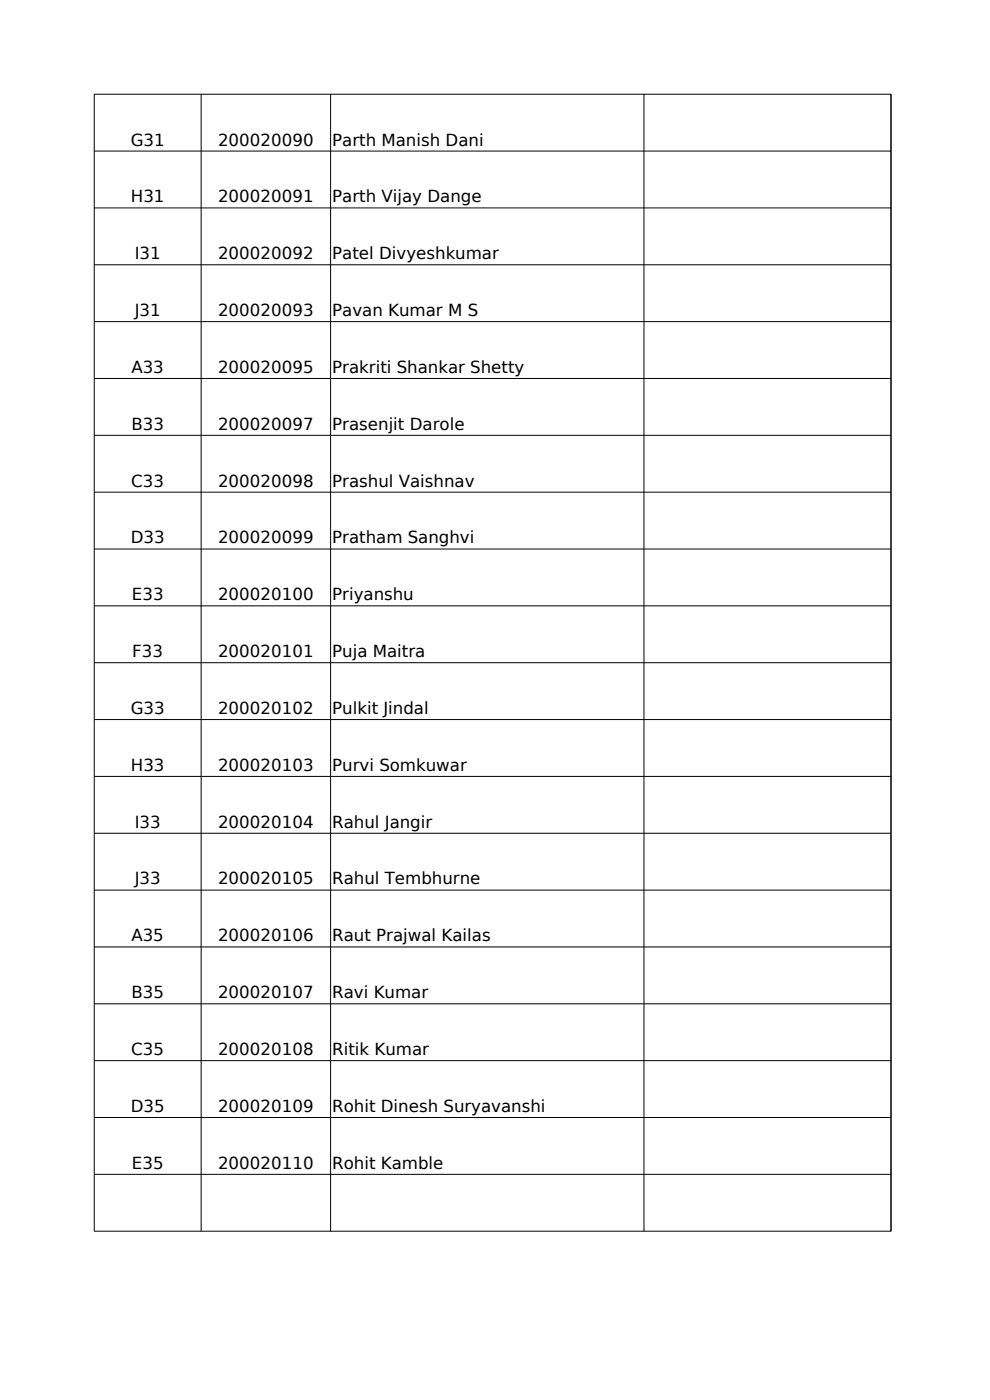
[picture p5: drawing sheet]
<svg xmlns="http://www.w3.org/2000/svg" width="210mm" height="297mm" viewBox="0 0 210 297" stroke-linecap="round" stroke-linejoin="round" font-family="sans-serif">
<defs><g id="words">
<g font-size="3.5">
<text x="27.7" y="30.9">G31</text>
<text x="46.2" y="30.9">200020090</text>
<text x="70.5" y="30.9">Parth Manish Dani</text>
<text x="27.8" y="42.9">H31</text>
<text x="46.2" y="42.9">200020091</text>
<text x="70.5" y="42.9">Parth Vijay Dange</text>
<text x="28.6" y="55">I31</text>
<text x="46.2" y="55">200020092</text>
<text x="70.5" y="55">Patel Divyeshkumar</text>
<text x="28.6" y="67">J31</text>
<text x="46.2" y="67">200020093</text>
<text x="70.5" y="67">Pavan Kumar M S</text>
<text x="27.9" y="79.1">A33</text>
<text x="46.2" y="79.1">200020095</text>
<text x="70.5" y="79.1">Prakriti Shankar Shetty</text>
<text x="27.9" y="91.2">B33</text>
<text x="46.2" y="91.2">200020097</text>
<text x="70.5" y="91.2">Prasenjit Darole</text>
<text x="27.8" y="103.2">C33</text>
<text x="46.2" y="103.2">200020098</text>
<text x="70.5" y="103.2">Prashul Vaishnav</text>
<text x="27.7" y="115.3">D33</text>
<text x="46.2" y="115.3">200020099</text>
<text x="70.5" y="115.3">Pratham Sanghvi</text>
<text x="28" y="127.4">E33</text>
<text x="46.2" y="127.4">200020100</text>
<text x="70.5" y="127.4">Priyanshu</text>
<text x="28.1" y="139.4">F33</text>
<text x="46.2" y="139.4">200020101</text>
<text x="70.5" y="139.4">Puja Maitra</text>
<text x="27.7" y="151.5">G33</text>
<text x="46.2" y="151.5">200020102</text>
<text x="70.5" y="151.5">Pulkit Jindal</text>
<text x="27.8" y="163.5">H33</text>
<text x="46.2" y="163.5">200020103</text>
<text x="70.5" y="163.5">Purvi Somkuwar</text>
<text x="28.6" y="175.6">I33</text>
<text x="46.2" y="175.6">200020104</text>
<text x="70.5" y="175.6">Rahul Jangir</text>
<text x="28.6" y="187.6">J33</text>
<text x="46.2" y="187.6">200020105</text>
<text x="70.5" y="187.6">Rahul Tembhurne</text>
<text x="27.9" y="199.7">A35</text>
<text x="46.2" y="199.7">200020106</text>
<text x="70.5" y="199.7">Raut Prajwal Kailas</text>
<text x="27.9" y="211.8">B35</text>
<text x="46.2" y="211.8">200020107</text>
<text x="70.5" y="211.8">Ravi Kumar</text>
<text x="27.8" y="223.8">C35</text>
<text x="46.2" y="223.8">200020108</text>
<text x="70.5" y="223.8">Ritik Kumar</text>
<text x="27.7" y="235.9">D35</text>
<text x="46.2" y="235.9">200020109</text>
<text x="70.5" y="235.9">Rohit Dinesh Suryavanshi</text>
<text x="28" y="247.9">E35</text>
<text x="46.2" y="247.9">200020110</text>
<text x="70.5" y="247.9">Rohit Kamble</text>
</g>
</g></defs>
<g fill="none" stroke="#000" stroke-width=".21">
<path d="M20 20h169v241.2h-169zM42.7 20v241.2M70.1 20v241.2M136.6 20v241.2M20 32.1h169M20 44.1h169M20 56.2h169M20 68.2h169M20 80.3h169M20 92.4h169M20 104.4h169M20 116.5h169"/>
<path d="M20 128.5h169M20 140.6h169M20 152.7h169M20 164.7h169M20 176.8h169M20 188.8h169M20 200.9h169M20 213h169M20 225h169M20 237.1h169M20 249.1h169"/>
</g>
<use href="#words"/>
</svg>
